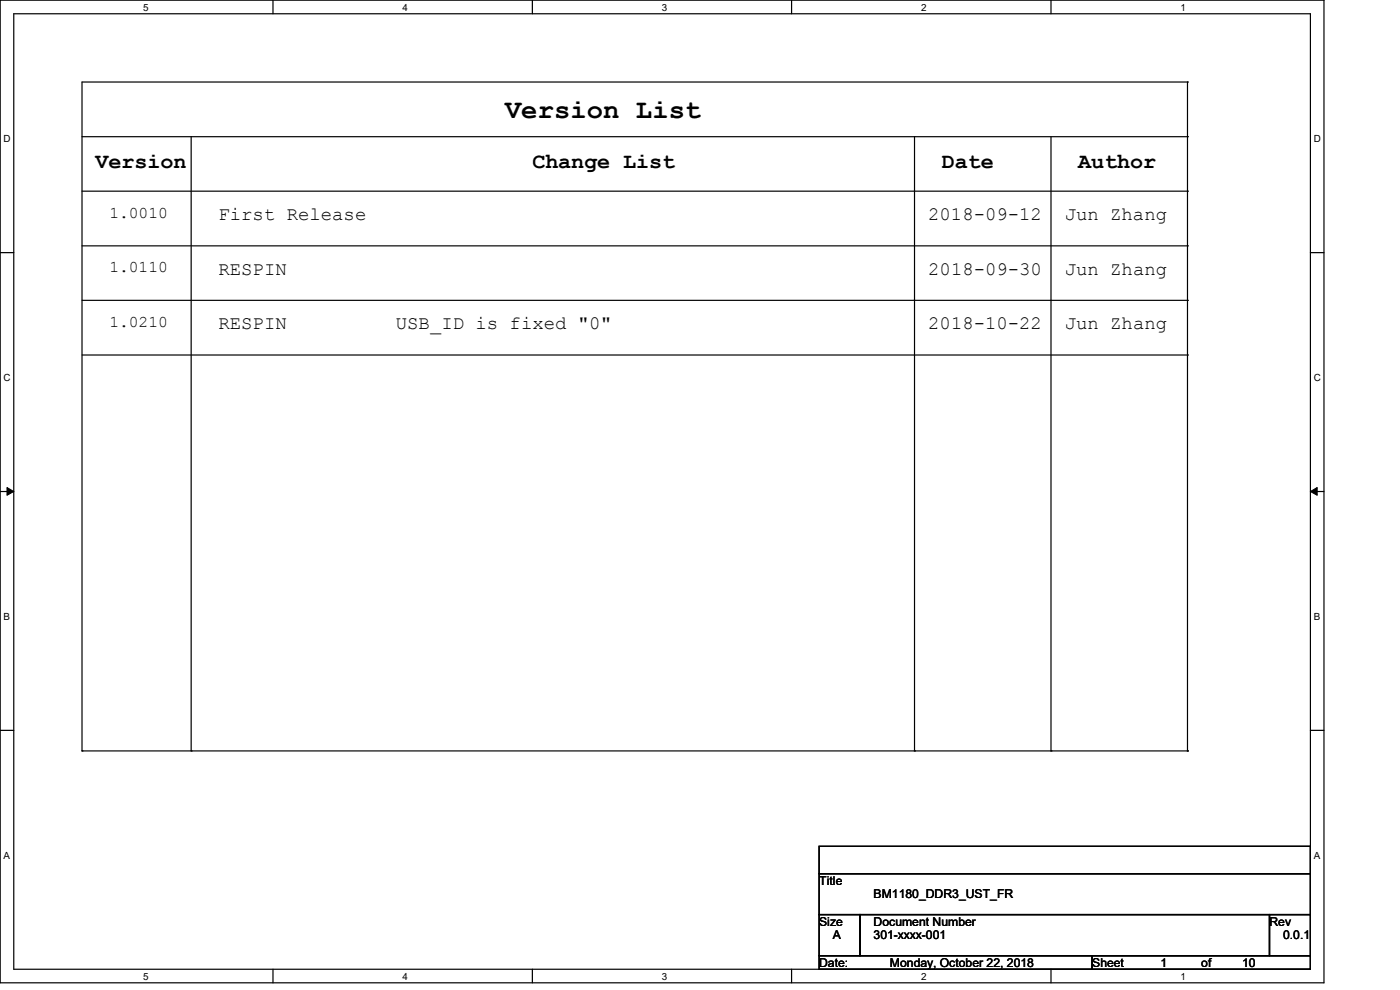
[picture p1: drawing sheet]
<svg xmlns="http://www.w3.org/2000/svg" width="297mm" height="210mm" viewBox="0 0 297 210" stroke-linecap="round" stroke-linejoin="round" font-family="sans-serif">
<defs><g id="words">
<text font-size="5.8" x="107.1" y="25.1">Version List</text>
<g font-size="4.6">
<text x="20.3" y="35.7">Version</text>
<text x="112.9" y="35.7">Change List</text>
<text x="199.8" y="35.7">Date</text>
<text x="228.7" y="35.7">Author</text>
</g>
<g font-size="4">
<text x="46.4" y="46.7">First Release</text>
<text x="196.9" y="46.7">2018-09-12</text>
<text x="225.9" y="46.7">Jun Zhang</text>
<text x="46.4" y="58.3">RESPIN</text>
<text x="196.9" y="58.3">2018-09-30</text>
<text x="225.9" y="58.3">Jun Zhang</text>
<text x="46.4" y="69.8">RESPIN</text>
<text x="84" y="69.8">USB_ID is fixed &quot;0&quot;</text>
<text x="196.9" y="69.8">2018-10-22</text>
<text x="225.9" y="69.8">Jun Zhang</text>
</g>
<g font-size="3.5">
<text x="23.2" y="46.2">1.0010</text>
<text x="23.2" y="57.8">1.0110</text>
<text x="23.2" y="69.4">1.0210</text>
</g>
<g font-size="2.6">
<text x="173.8" y="187.7">Title</text>
<text x="185.3" y="190.6">BM1180_DDR3_UST_FR</text>
<text x="173.8" y="196.3">Size</text>
<text x="185.3" y="196.3">Document Number</text>
<text x="269.3" y="196.3">Rev</text>
<text x="176.7" y="199.3">A</text>
<text x="185.3" y="199.3">301-xxxx-001</text>
<text x="272.2" y="199.3">0.0.1</text>
<text x="173.8" y="205.1">Date:</text>
<text x="188.8" y="205.1">Monday, October 22, 2018</text>
<text x="231.7" y="205.1">Sheet</text>
<text x="246.2" y="205.1">1</text>
<text x="254.8" y="205.1">of</text>
<text x="263.5" y="205.1">10</text>
</g>
<g font-size="2.1">
<text x="30.4" y="2.2">5</text>
<text x="85.4" y="2.2">4</text>
<text x="140.4" y="2.2">3</text>
<text x="195.4" y="2.2">2</text>
<text x="250.4" y="2.2">1</text>
<text x=".8" y="30.1">D</text>
<text x="278.7" y="30.1">D</text>
<text x=".8" y="80.8">C</text>
<text x="278.7" y="80.8">C</text>
<text x=".8" y="131.5">B</text>
<text x="278.7" y="131.5">B</text>
<text x=".8" y="182.2">A</text>
<text x="278.7" y="182.2">A</text>
<text x="30.4" y="207.8">5</text>
<text x="85.4" y="207.8">4</text>
<text x="140.4" y="207.8">3</text>
<text x="195.4" y="207.8">2</text>
<text x="250.4" y="207.8">1</text>
</g>
</g></defs>
<path d="M0 0h280.9v208.5h-280.9zM2.9 2.9h275.1v202.7h-275.1z" fill="none" stroke="#000" stroke-width=".25"/>
<g fill="#fff">
<path d="M30.4 .3h1.1v2.4h-1.1z"/>
<path d="M30.4 205.9h1.1v2.3h-1.1z"/>
</g>
<path d="M57.9 0v2.9M57.9 205.6v2.9" fill="none" stroke="#000" stroke-width=".25"/>
<g fill="#fff">
<path d="M85.4 .3h1.1v2.4h-1.1z"/>
<path d="M85.4 205.9h1.1v2.3h-1.1z"/>
</g>
<path d="M112.9 0v2.9M112.9 205.6v2.9" fill="none" stroke="#000" stroke-width=".25"/>
<g fill="#fff">
<path d="M140.4 .3h1.2v2.4h-1.2z"/>
<path d="M140.4 205.9h1.2v2.3h-1.2z"/>
</g>
<path d="M167.9 0v2.9M167.9 205.6v2.9" fill="none" stroke="#000" stroke-width=".25"/>
<g fill="#fff">
<path d="M195.4 .3h1.2v2.4h-1.2z"/>
<path d="M195.4 205.9h1.2v2.3h-1.2z"/>
</g>
<path d="M223 0v2.9M223 205.6v2.9" fill="none" stroke="#000" stroke-width=".25"/>
<g fill="#fff">
<path d="M250.4 .3h1.2v2.4h-1.2z"/>
<path d="M250.4 205.9h1.2v2.3h-1.2z"/>
<path d="M.8 28.2h1.4v2.4h-1.4z"/>
<path d="M278.7 28.2h1.5v2.4h-1.5z"/>
<path d="M.8 78.9h1.4v2.3h-1.4z"/>
<path d="M278.7 78.9h1.5v2.3h-1.5z"/>
</g>
<path d="M0 53.6h2.9M278 53.6h2.9" fill="none" stroke="#000" stroke-width=".25"/>
<g fill="#fff">
<path d="M.8 129.6h1.3v2.3h-1.3z"/>
<path d="M278.7 129.6h1.4v2.3h-1.4z"/>
</g>
<path d="M0 104.3h2.9M278 104.3h2.9" fill="none" stroke="#000" stroke-width=".25"/>
<path d="M1.5 103.4l1.4 .9-1.4 .8zM278 104.3l1.4-.9v1.7z" fill="#000" stroke="#000" stroke-width=".21"/>
<g fill="#fff">
<path d="M.8 180.3h1.3v2.3h-1.3z"/>
<path d="M278.7 180.3h1.4v2.3h-1.4z"/>
</g>
<g fill="none" stroke="#000" stroke-width=".25">
<path d="M251.9 17.4h.1M251.9 17.4h-234.5v141.9M251.9 17.4v141.9M17.4 29h234.5M40.6 29v130.3M194 29v130.3M223 29v130.3M251.9 29h.1M17.4 40.6h234.5M17.4 52.2h234.5M251.9 40.6h.1M251.9 52.2h.1"/>
<path d="M17.4 63.7h234.5M17.4 75.3h234.5M251.9 63.7h.1M251.9 75.3h.1M0 154.9h2.9M17.4 159.3h.1M17.4 159.3h234.5M40.6 159.3h.1M194 159.3h.1M223 159.3h.1M251.9 159.3h.1M278 154.9h2.9"/>
<path d="M173.8 179.5h104.2v5.8h-104.2zM173.8 185.3h104.2v8.7h-104.2zM173.8 194h8.7v8.7h-8.7zM182.5 194h86.8v8.7h-86.8zM269.3 194h8.7v8.7h-8.7zM173.8 202.7h57.9v2.9h-57.9zM231.7 202.7h46.3v2.9h-46.3z"/>
</g>
<use href="#words"/>
</svg>
